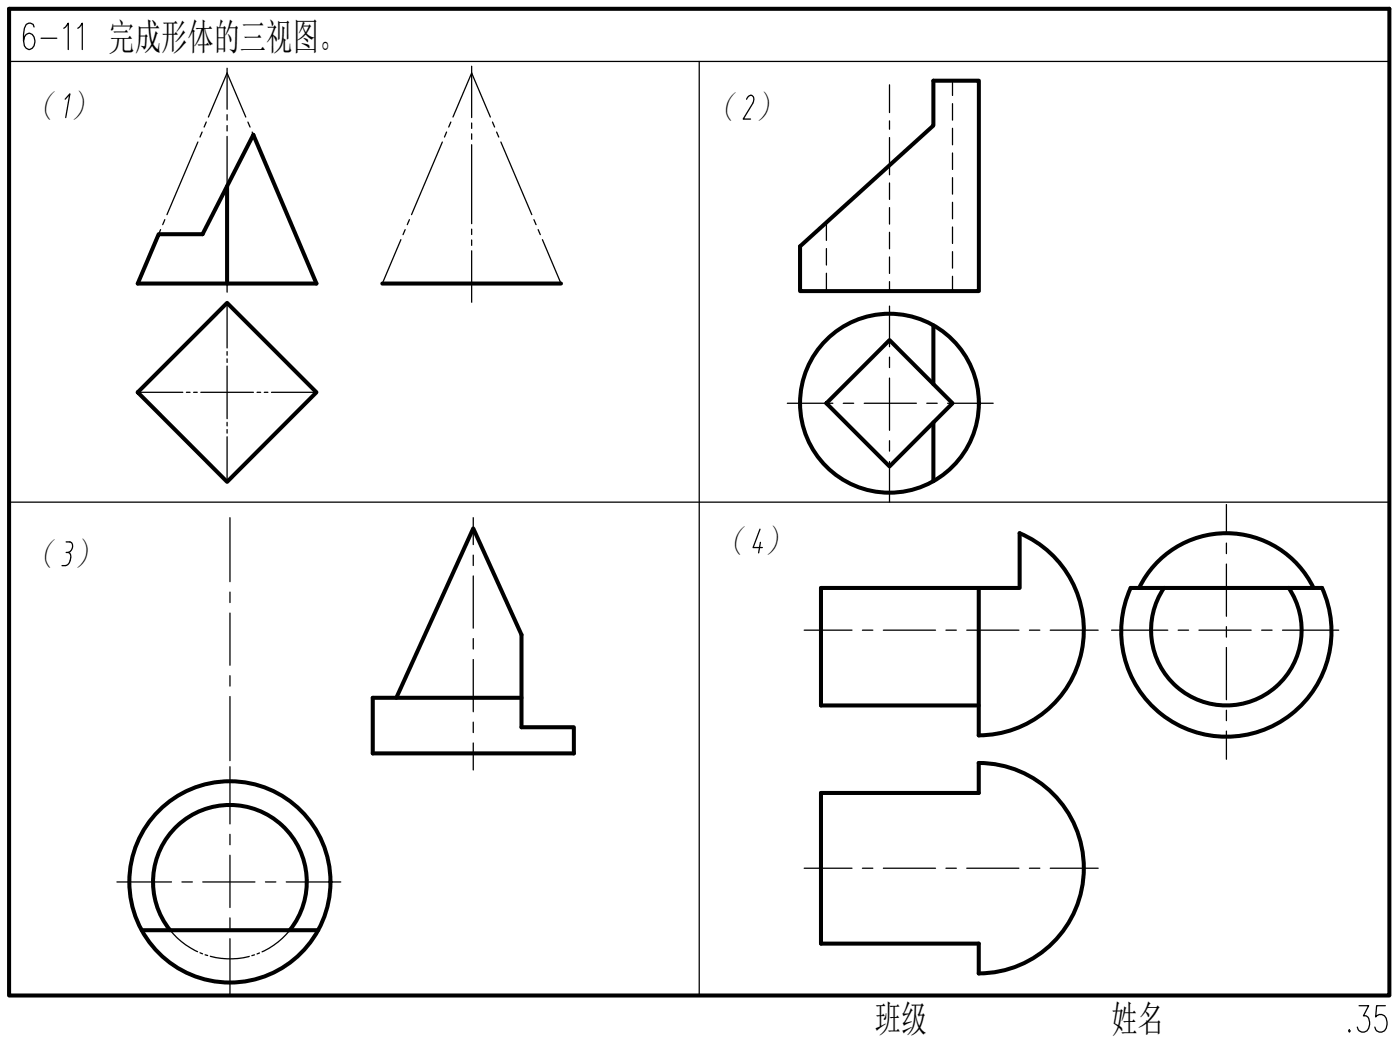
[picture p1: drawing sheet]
<svg xmlns="http://www.w3.org/2000/svg" width="139mm" height="103mm" viewBox="0 0 139 103" stroke-linecap="round" stroke-linejoin="round" font-family="sans-serif">
<defs><g id="words">
<g font-size="4">
<text x="76.2" y="13.1" transform="rotate(-90 76.2 13.1)">2）</text>
<text x="8.4" y="57.5" transform="rotate(-90 8.4 57.5)">3）</text>
<text x="77.2" y="56.1" transform="rotate(-90 77.2 56.1)">4）</text>
</g>
<g font-size="3.8">
<text x="2.8" y="11.8">（ ）</text>
<text x="70.6" y="12">（ ）</text>
<text x="2.8" y="56.4">（ ）</text>
<text x="71.5" y="55.2">（ ）</text>
</g>
<g font-size="3.7">
<text x="10.8" y="4.9">完成形体的三视图。</text>
<text x="87.1" y="102.7">班级</text>
<text x="110.7" y="102.7">姓名</text>
</g>
</g></defs>
<g fill="none" stroke="#000" stroke-width=".4">
<path d="M.9 .9h137.5v98.2h-137.5zM22.6 18.5v9.7M25.2 13.4l6.3 14.8h-17.8l2.1-4.9h4.4zM93 8h4.5v21h-17.8v-4.5l13.3-12zM13.7 39.1l8.9-8.9 8.9 8.9-8.9 8.9zM38.1 28.2h17.8M93 32.4v5.8M82.3 40.1l6.3-6.2 6.3 6.2-6.3 6.3zM93 42.1v5.8M97.5 58.5v14.7a10.5 10.5 0 0 0 10.3-8.4 10.5 10.5 0 0 0-6.2-11.7v5.4h-19.8v11.7h15.7M112.6 58.5h19.1a10.5 10.5 0 0 1-9.5 14.8 10.5 10.5 0 0 1-9.6-14.8zM113.5 58.5a9.6 9.6 0 0 1 8.7-5.4 9.6 9.6 0 0 1 8.6 5.4"/>
<path d="M116 58.5a7.5 7.5 0 0 0 6.2 11.7 7.5 7.5 0 0 0 6.2-11.7M39.5 69.5l7.6-16.9 4.8 10.6v9.2h5.3v2.6h-20.1v-5.5h14.8M81.8 78.9h15.7v-3a10.5 10.5 0 0 1 10.5 10.5 10.5 10.5 0 0 1-10.5 10.5v-3h-15.7zM14.1 92.6h17.6M16.9 92.6a7.7 7.7 0 0 1 .8-10.4 7.7 7.7 0 0 1 10.4 0 7.7 7.7 0 0 1 .8 10.4"/>
<circle cx="88.6" cy="40.1" r="8.9"/>
<circle cx="22.9" cy="87.8" r="10"/>
</g>
<!-- layer: 0 -->
<path d="M.9 6.1h137.5M6.5 9.9l.5-.6-.5 2.4M69.7 6.1v93M22.6 28.2v.9M.9 50h137.5M134.4 102.5l-.1 .1 .1 .1 .1-.1M135.4 100.1h.9l-.5 1h.3a.97 .97 0 0 1-.2 1.6 .56 .56 0 0 1-.7-.5M138 100.1h-.9l-.1 1.1a.59 .59 0 0 1 1.1 .2 1.27 1.27 0 0 1-.2 1.2 .58 .58 0 0 1-.9-.4" fill="none" stroke="#000" stroke-width=".13"/>
<path d="M3.4 2.7l-.1-.3-.3-.1-.4 .1a3.3 3.3 0 0 0-.2 2.2l.2 .2 .3 .1a.84 .84 0 0 0 .6-.8 .84 .84 0 0 0-.6-.8l-.3 .1-.2 .3-.1 .4M4.1 3.8h1.6M6.4 2.8l.4-.5v2.6M7.8 2.8l.4-.5v2.6" fill="none" stroke="#000" stroke-width=".13"/>
<g fill="none" stroke="#000" stroke-width=".13">
<path d="M19.7 14.1l-3.1 7.3M20.1 13.1l-.2 .5M20.5 12.1l-.2 .5M20.8 11.7l1.8-4.4 1.9 4.4M22.6 6.8v4.1M22.6 11.4v.6M22.6 12.5v.5M22.6 13.6v7.8M24.7 12.1l.2 .5M25.1 13.1l.2 .5M25.5 14.1l3.1 7.3M44.1 14.1l-3.1 7.3"/>
<path d="M44.5 13.1l-.2 .5M44.9 12.1l-.2 .5M45.1 11.7l1.9-4.4 1.8 4.4M47 6.6v5.1M47 12.2v.6M47 13.3v.6M47 14.4v7.9M49.1 12.1l.2 .5M49.5 13.1l.2 .5M49.9 14.1l3.1 7.3M13.7 39.1h4.5M15.6 23.9l-1.9 4.3"/>
<path d="M16 22.9l-.2 .5M16.4 21.9l-.2 .5M18.6 39.1h.3M19.3 39.1h.3M20 39.1h5.2M22.6 22v.5M22.6 23.1v.5M22.6 24.1v4.1M22.6 30.2v4.4M22.6 35v.4M22.6 35.7v.4M22.6 36.4v5.3"/>
<path d="M25.6 39.1h.4M26.3 39.1h.4M27 39.1h4.5M28.8 21.9l.2 .5M29.2 22.9l.3 .5M29.7 23.9l1.8 4.3M39.9 23.9l-1.8 4.3M40.4 22.9l-.3 .5M40.8 21.9l-.2 .5M47 22.8v.5M47 23.9v.5M47 25v5.1"/>
<path d="M53.2 21.9l.2 .5M53.6 22.9l.2 .5M54 23.9l1.9 4.3M22.6 42v.4M22.6 42.8v.3M22.6 43.5v4.5M16.9 92.5l1.2 1.2 1.6 1M19.9 94.8l.3 .1M20.4 95l.3 .1M20.9 95.2a7.5 7.5 0 0 0 3.9 0M25.4 95l-.3 .1M25.8 94.9l-.2 .1"/>
<path d="M28.9 92.6l-1.2 1.2-.9 .6-.7 .3"/>
</g>
<g fill="none" stroke="#000" stroke-width=".13">
<path d="M88.6 8.4v2.8M88.6 12v.9M88.6 13.7v2.8M88.6 30.5v4M88.6 35.5v1.1M88.6 37.6v5.2M22.9 51.5v6.4M22.9 58.9v1.1M47.1 51.5v2.7M47.1 55.3v1M47.1 57.3v5.2M78.4 40.1h4.6"/>
<path d="M84 40.1h1M86.1 40.1h5.2M88.6 43.9v1M88.6 45.9v4.1M92.3 40.1h1.1M94.4 40.1h4.5M122.2 50.2v2.8M122.2 54.1v1M122.2 56.1v5.2M22.9 61v5.2M22.9 67.3v1M22.9 69.3v6.4"/>
<path d="M22.9 76.3v5.7M47.1 63.6v1M47.1 65.6v5.2M47.1 71.9v1M47.1 74v2.6M80.1 62.7h4.8M85.9 62.7h1M88 62.7h5.2M94.2 62.7h1.1M96.3 62.7h5.2M102.5 62.7h1.1M104.6 62.7h4.8"/>
<path d="M110.7 62.7h5.6M117.4 62.7h1M119.4 62.7h5.2M122.2 62.4v1M122.2 64.5v5.1M122.2 70.7v1M122.2 72.8v2.8M125.7 62.7h1M127.8 62.7h5.6M11.6 87.8h5.5M18.1 87.8h1.1M20.2 87.8h5.2"/>
<path d="M22.9 83v1.1M22.9 85.1v5.2M22.9 91.4v1M22.9 93.4v5.7M26.4 87.8h1.1M28.5 87.8h5.4M80.1 86.4h4.8M85.9 86.4h1M88 86.4h5.2M94.2 86.4h1.1M96.3 86.4h5.2M102.5 86.4h1.1"/>
<path d="M104.6 86.4h4.8"/>
</g>
<g fill="none" stroke="#000" stroke-width=".13">
<path d="M88.6 16.5v.9M88.6 18.2v1.7M94.9 8v1.5M94.9 10.3v1.7M94.9 12.8v1.6M94.9 15.2v1.7M94.9 17.7v1.6M82.3 22.1v1.8M82.3 24.7v1.7M82.3 27.2v1.8M88.6 20.7v1.6M88.6 23.1v1.7"/>
<path d="M88.6 25.6v1.6M88.6 28v1M94.9 20.1v1.7M94.9 22.6v1.6M94.9 25v1.7M94.9 27.5v1.5"/>
</g>
<use href="#words"/>
</svg>
